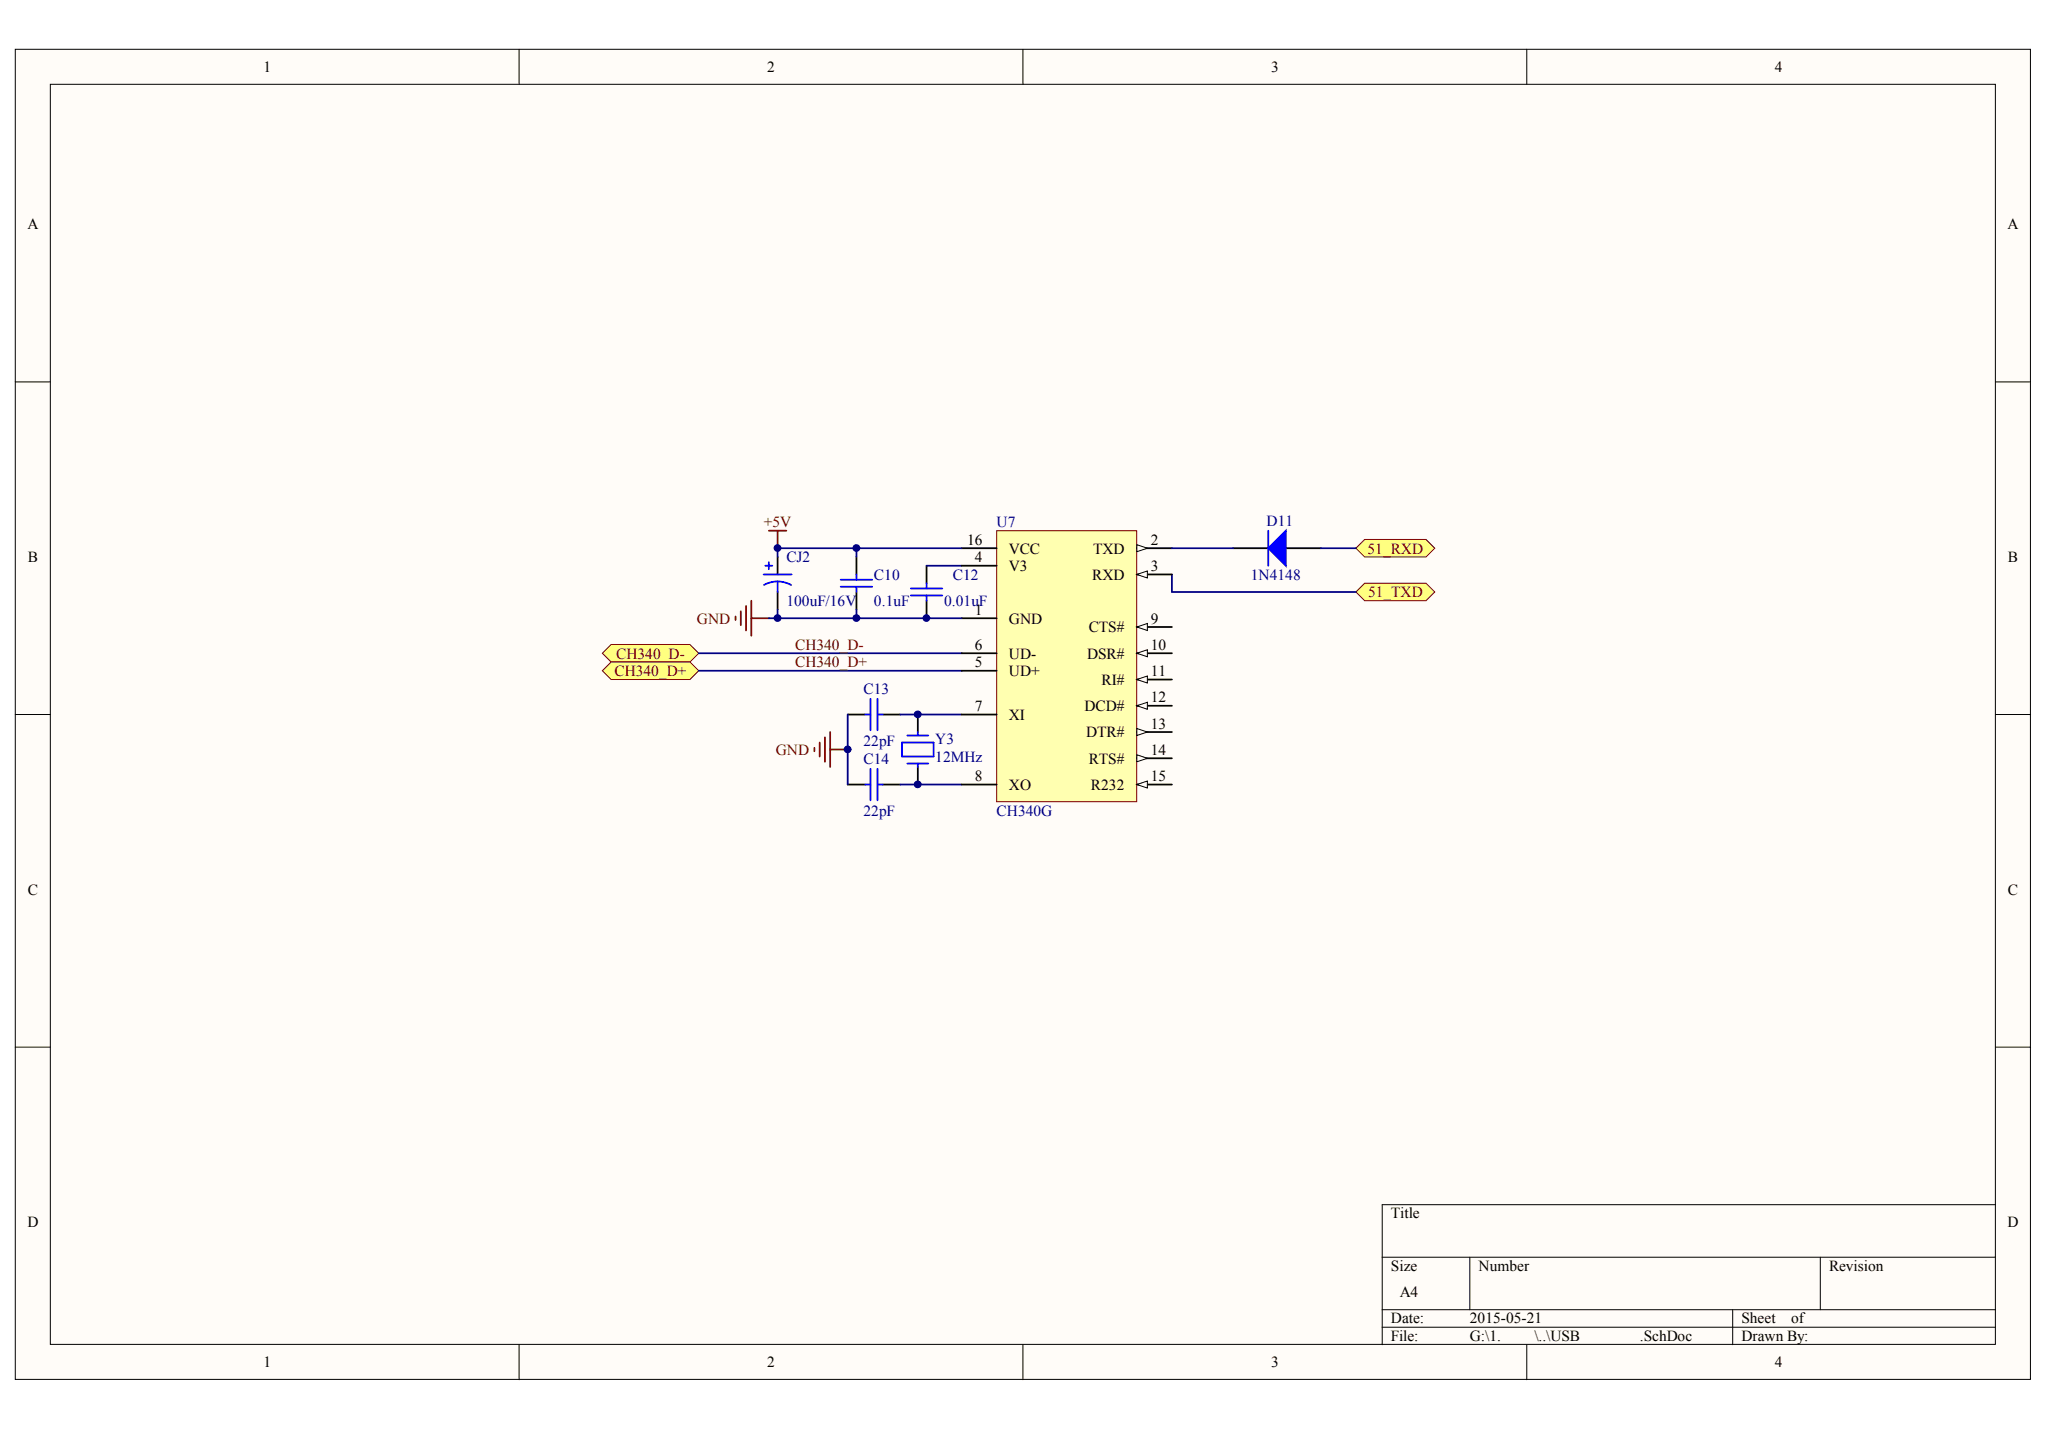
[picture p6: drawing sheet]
<svg xmlns="http://www.w3.org/2000/svg" width="289mm" height="202mm" viewBox="0 0 289 202" stroke-linecap="round" stroke-linejoin="round" font-family="sans-serif">
<defs><g id="words">
<g font-size="2.2">
<text x="37.2" y="10.1">1</text>
<text x="108.2" y="10.1">2</text>
<text x="179.3" y="10.1">3</text>
<text x="250.4" y="10.1">4</text>
<text x="3.9" y="32.3">A</text>
<text x="283.2" y="32.3">A</text>
<text x="136.4" y="76.8">16</text>
<text x="162.4" y="76.8">2</text>
<text x="3.9" y="79.3">B</text>
<text x="137.5" y="79.3">4</text>
<text x="142.3" y="80.6">V3</text>
<text x="142.3" y="78.1">VCC</text>
<text x="154.1" y="81.8">RXD</text>
<text x="154.2" y="78.1">TXD</text>
<text x="162.4" y="80.6">3</text>
<text x="283.3" y="79.3">B</text>
<text x="137.5" y="86.7">1</text>
<text x="142.3" y="88">GND</text>
<text x="153.6" y="89.2">CTS#</text>
<text x="162.4" y="88">9</text>
<text x="137.5" y="94.1">5</text>
<text x="137.5" y="91.7">6</text>
<text x="142.3" y="95.4">UD+</text>
<text x="142.3" y="92.9">UD-</text>
<text x="153.4" y="92.9">DSR#</text>
<text x="162.4" y="91.7">10</text>
<text x="162.4" y="95.4">11</text>
<text x="137.5" y="100.3">7</text>
<text x="142.3" y="101.5">XI</text>
<text x="153" y="100.3">DCD#</text>
<text x="155.4" y="96.6">RI#</text>
<text x="162.4" y="99.1">12</text>
<text x="153.2" y="104">DTR#</text>
<text x="153.6" y="107.7">RTS#</text>
<text x="162.4" y="102.8">13</text>
<text x="162.4" y="106.5">14</text>
<text x="137.5" y="110.2">8</text>
<text x="142.3" y="111.4">XO</text>
<text x="153.9" y="111.4">R232</text>
<text x="162.4" y="110.2">15</text>
<text x="3.9" y="126.2">C</text>
<text x="283.3" y="126.2">C</text>
<text x="3.9" y="173.1">D</text>
<text x="196.2" y="171.9">Title</text>
<text x="283.2" y="173.1">D</text>
<text x="196.2" y="179.3">Size</text>
<text x="208.6" y="179.3">Number</text>
<text x="258" y="179.3">Revision</text>
<text x="197.5" y="183">A4</text>
<text x="196.2" y="186.7">Date:</text>
<text x="196.2" y="189.2">File:</text>
<text x="207.4" y="186.7">2015-05-21</text>
<text x="207.4" y="189.2">G:\1.</text>
<text x="216.5" y="189.2">\..\USB</text>
<text x="231.4" y="189.2">.SchDoc</text>
<text x="245.7" y="186.7">Sheet</text>
<text x="245.7" y="189.2">Drawn By:</text>
<text x="252.7" y="186.7">of</text>
<text x="37.2" y="192.9">1</text>
<text x="108.2" y="192.9">2</text>
<text x="179.3" y="192.9">3</text>
<text x="250.4" y="192.9">4</text>
</g>
<g font-size="2.2" fill="#800000">
<text x="107.8" y="74.4">+5V</text>
<text x="192.9" y="78.1">51_RXD</text>
<text x="98.3" y="88">GND</text>
<text x="193" y="84.3">51_TXD</text>
<text x="86.7" y="95.4">CH340_D+</text>
<text x="86.9" y="92.9">CH340_D-</text>
<text x="112.2" y="94.1">CH340_D+</text>
<text x="112.2" y="91.7">CH340_D-</text>
<text x="109.5" y="106.5">GND</text>
</g>
<g font-size="2.2" fill="#000080">
<text x="140.6" y="74.4">U7</text>
<text x="178.7" y="74.1">D11</text>
<text x="110.9" y="79.3">CJ2</text>
<text x="123.3" y="81.8">C10</text>
<text x="134.4" y="81.8">C12</text>
<text x="176.5" y="81.8">1N4148</text>
<text x="110.9" y="85.5">100uF/16V</text>
<text x="123.3" y="85.5">0.1uF</text>
<text x="133.2" y="85.5">0.01uF</text>
<text x="121.8" y="97.8">C13</text>
<text x="121.8" y="105.2">22pF</text>
<text x="121.8" y="107.7">C14</text>
<text x="132" y="105">Y3</text>
<text x="132" y="107.5">12MHz</text>
<text x="121.8" y="115.1">22pF</text>
<text x="140.6" y="115.1">CH340G</text>
</g>
</g></defs>
<g fill="#fffcf8" stroke="#000" stroke-width=".14">
<path d="M2.2 7h284.2v187.6h-284.2z"/>
<path d="M7.1 11.9h274.4v177.7h-274.4z"/>
</g>
<g fill="none" stroke="#000" stroke-width=".14">
<path d="M73.2 7v4.9M144.3 7v4.9M215.4 7v4.9M2.2 53.9h4.9M281.5 53.9h5M2.2 100.8h4.9M281.5 100.8h5M2.2 147.7h4.9M281.5 147.7h5M195 177.3h86.5M207.4 177.3v7.5M256.8 177.3v7.5"/>
<path d="M281.5 169.9h-86.5v19.8M73.2 189.7v4.9M144.3 189.7v4.9M195 184.8h86.5M195 187.2h86.5M215.4 189.7v4.9M244.4 184.8v4.9"/>
</g>
<path d="M120.8 78.6v2.4M130.7 79.8v2.5M120.8 83.5v2.5M130.7 84.7v2.5M119.6 100.8h2.5M119.6 110.7h2.5M124.5 100.8h2.5M124.5 110.7h2.5M129.5 100.8v2.5M129.5 108.2v2.5" fill="none" stroke="#000" stroke-width=".25"/>
<g fill="none" stroke="#00f" stroke-width=".25">
<path d="M118.6 82.8h4.5M118.6 81.8h4.5M120.8 81v.8M120.8 82.8v.7M122.8 98.6v4.4M123.8 98.6v4.4M128.5 84h4.4M128.5 83h4.4M130.7 82.3v.7M130.7 84v.7M122.1 100.8h.7M122.1 110.7h.7"/>
<path d="M122.8 108.4v4.5M123.8 100.8h.7M123.8 108.4v4.5M123.8 110.7h.7M127.3 104.7h4.4v2h-4.4zM128 107.7h3M128 103.8h3M129.5 103.3v.5M129.5 107.7v.5"/>
</g>
<path d="M130.7 79.8h5M119.6 100.8v9.9M127 100.8h8.7M127 110.7h8.7" fill="none" stroke="#000080" stroke-width=".25"/>
<path d="M103.8 87v.5M104.5 86.2v2M105.3 85.5v3.4M106 84.7v5M106 87.2h2.5M114.9 105.5v.5M115.6 104.7v2M116.4 104v3.5M117.1 103.3v4.9M117.1 105.7h2.5" fill="none" stroke="#800000" stroke-width=".25"/>
<g fill="#ffff80" stroke="#800000" stroke-width=".14">
<path d="M85 92.1l1.2-1.2h11.1l1.3 1.2-1.3 1.3h-11.1z" fill-rule="evenodd"/>
<path d="M85 94.6l1.2-1.2h11.1l1.3 1.2-1.3 1.3h-11.1z" fill-rule="evenodd"/>
</g>
<path d="M98.6 94.6h37.1M98.6 92.1h37.1" fill="none" stroke="#000080" stroke-width=".25"/>
<g fill="#ffff80" stroke="#800000" stroke-width=".14">
<path d="M191.3 77.3l1.2-1.2h8.7l1.2 1.2-1.2 1.3h-8.7z" fill-rule="evenodd"/>
<path d="M191.3 83.5l1.2-1.2h8.7l1.2 1.2-1.2 1.2h-8.7z" fill-rule="evenodd"/>
</g>
<path d="M165.3 81v2.5h26" fill="none" stroke="#000080" stroke-width=".25"/>
<path d="M108.5 74.9h2.4M109.7 74.9v2.4" fill="none" stroke="#800000" stroke-width=".25"/>
<path d="M140.6 74.9h19.8v38.2h-19.8z" fill="#ffffb0" stroke="#800000" stroke-width=".14"/>
<path d="M160.4 77.3h4.9" fill="none" stroke="#000" stroke-width=".25"/>
<path d="M160.4 76.8l1.5 .5-1.5 .5z" fill="#fffcf8" stroke="#000" stroke-width=".14"/>
<path d="M160.4 81h4.9" fill="none" stroke="#000" stroke-width=".25"/>
<path d="M160.4 81l1.5-.5v1z" fill="#fffcf8" stroke="#000" stroke-width=".14"/>
<path d="M135.7 79.8h4.9M135.7 94.6h4.9M135.7 92.1h4.9M135.7 87.2h4.9M160.4 88.4h4.9M135.7 100.8h4.9M135.7 110.7h4.9" fill="none" stroke="#000" stroke-width=".25"/>
<path d="M160.4 88.4l1.5-.4v.9z" fill="#fffcf8" stroke="#000" stroke-width=".14"/>
<path d="M160.4 92.1h4.9" fill="none" stroke="#000" stroke-width=".25"/>
<path d="M160.4 92.1l1.5-.4v.9z" fill="#fffcf8" stroke="#000" stroke-width=".14"/>
<path d="M160.4 95.9h4.9" fill="none" stroke="#000" stroke-width=".25"/>
<path d="M160.4 95.9l1.5-.5v.9z" fill="#fffcf8" stroke="#000" stroke-width=".14"/>
<path d="M160.4 99.6h4.9" fill="none" stroke="#000" stroke-width=".25"/>
<path d="M160.4 99.6l1.5-.5v1z" fill="#fffcf8" stroke="#000" stroke-width=".14"/>
<path d="M160.4 103.3h4.9" fill="none" stroke="#000" stroke-width=".25"/>
<path d="M160.4 102.8l1.5 .5-1.5 .5z" fill="#fffcf8" stroke="#000" stroke-width=".14"/>
<path d="M160.4 107h4.9" fill="none" stroke="#000" stroke-width=".25"/>
<path d="M160.4 106.5l1.5 .5-1.5 .5z" fill="#fffcf8" stroke="#000" stroke-width=".14"/>
<path d="M160.4 110.7h4.9" fill="none" stroke="#000" stroke-width=".25"/>
<path d="M160.4 110.7l1.5-.5v1z" fill="#fffcf8" stroke="#000" stroke-width=".14"/>
<path d="M109.7 78.6v2.4M135.7 77.3h4.9M174 77.3h4.9M181.4 77.3h4.9M109.7 83.5v2.5" fill="none" stroke="#000" stroke-width=".25"/>
<path d="M120.8 77.3v1.3M135.7 77.3h-26v1.3M165.3 77.3h8.7M186.3 77.3h5M108.5 87.2h27.2M109.7 86v1.2M120.8 86v1.2" fill="none" stroke="#000080" stroke-width=".25"/>
<path d="M108 79.8h1M108.5 79.3v1M178.9 74.9v4.9M107.7 81h4M109.7 82l-1.2 .2-.7 .3M109.7 82l1.2 .2 .7 .3M109.7 82v1.5" fill="none" stroke="#00f" stroke-width=".25"/>
<path d="M178.9 77.3l2.5-2.4v4.9z" fill="#00f" stroke="#00f" stroke-width=".25"/>
<g fill="#000080" stroke="#000080" stroke-width=".14">
<circle cx="109.7" cy="87.2" r=".48"/>
<circle cx="109.7" cy="77.3" r=".48"/>
<circle cx="119.6" cy="105.7" r=".48"/>
<circle cx="120.8" cy="87.2" r=".48"/>
<circle cx="120.8" cy="77.3" r=".48"/>
<circle cx="129.5" cy="110.6" r=".48"/>
<circle cx="129.5" cy="100.8" r=".48"/>
<circle cx="130.7" cy="87.2" r=".47"/>
</g>
<use href="#words"/>
</svg>
